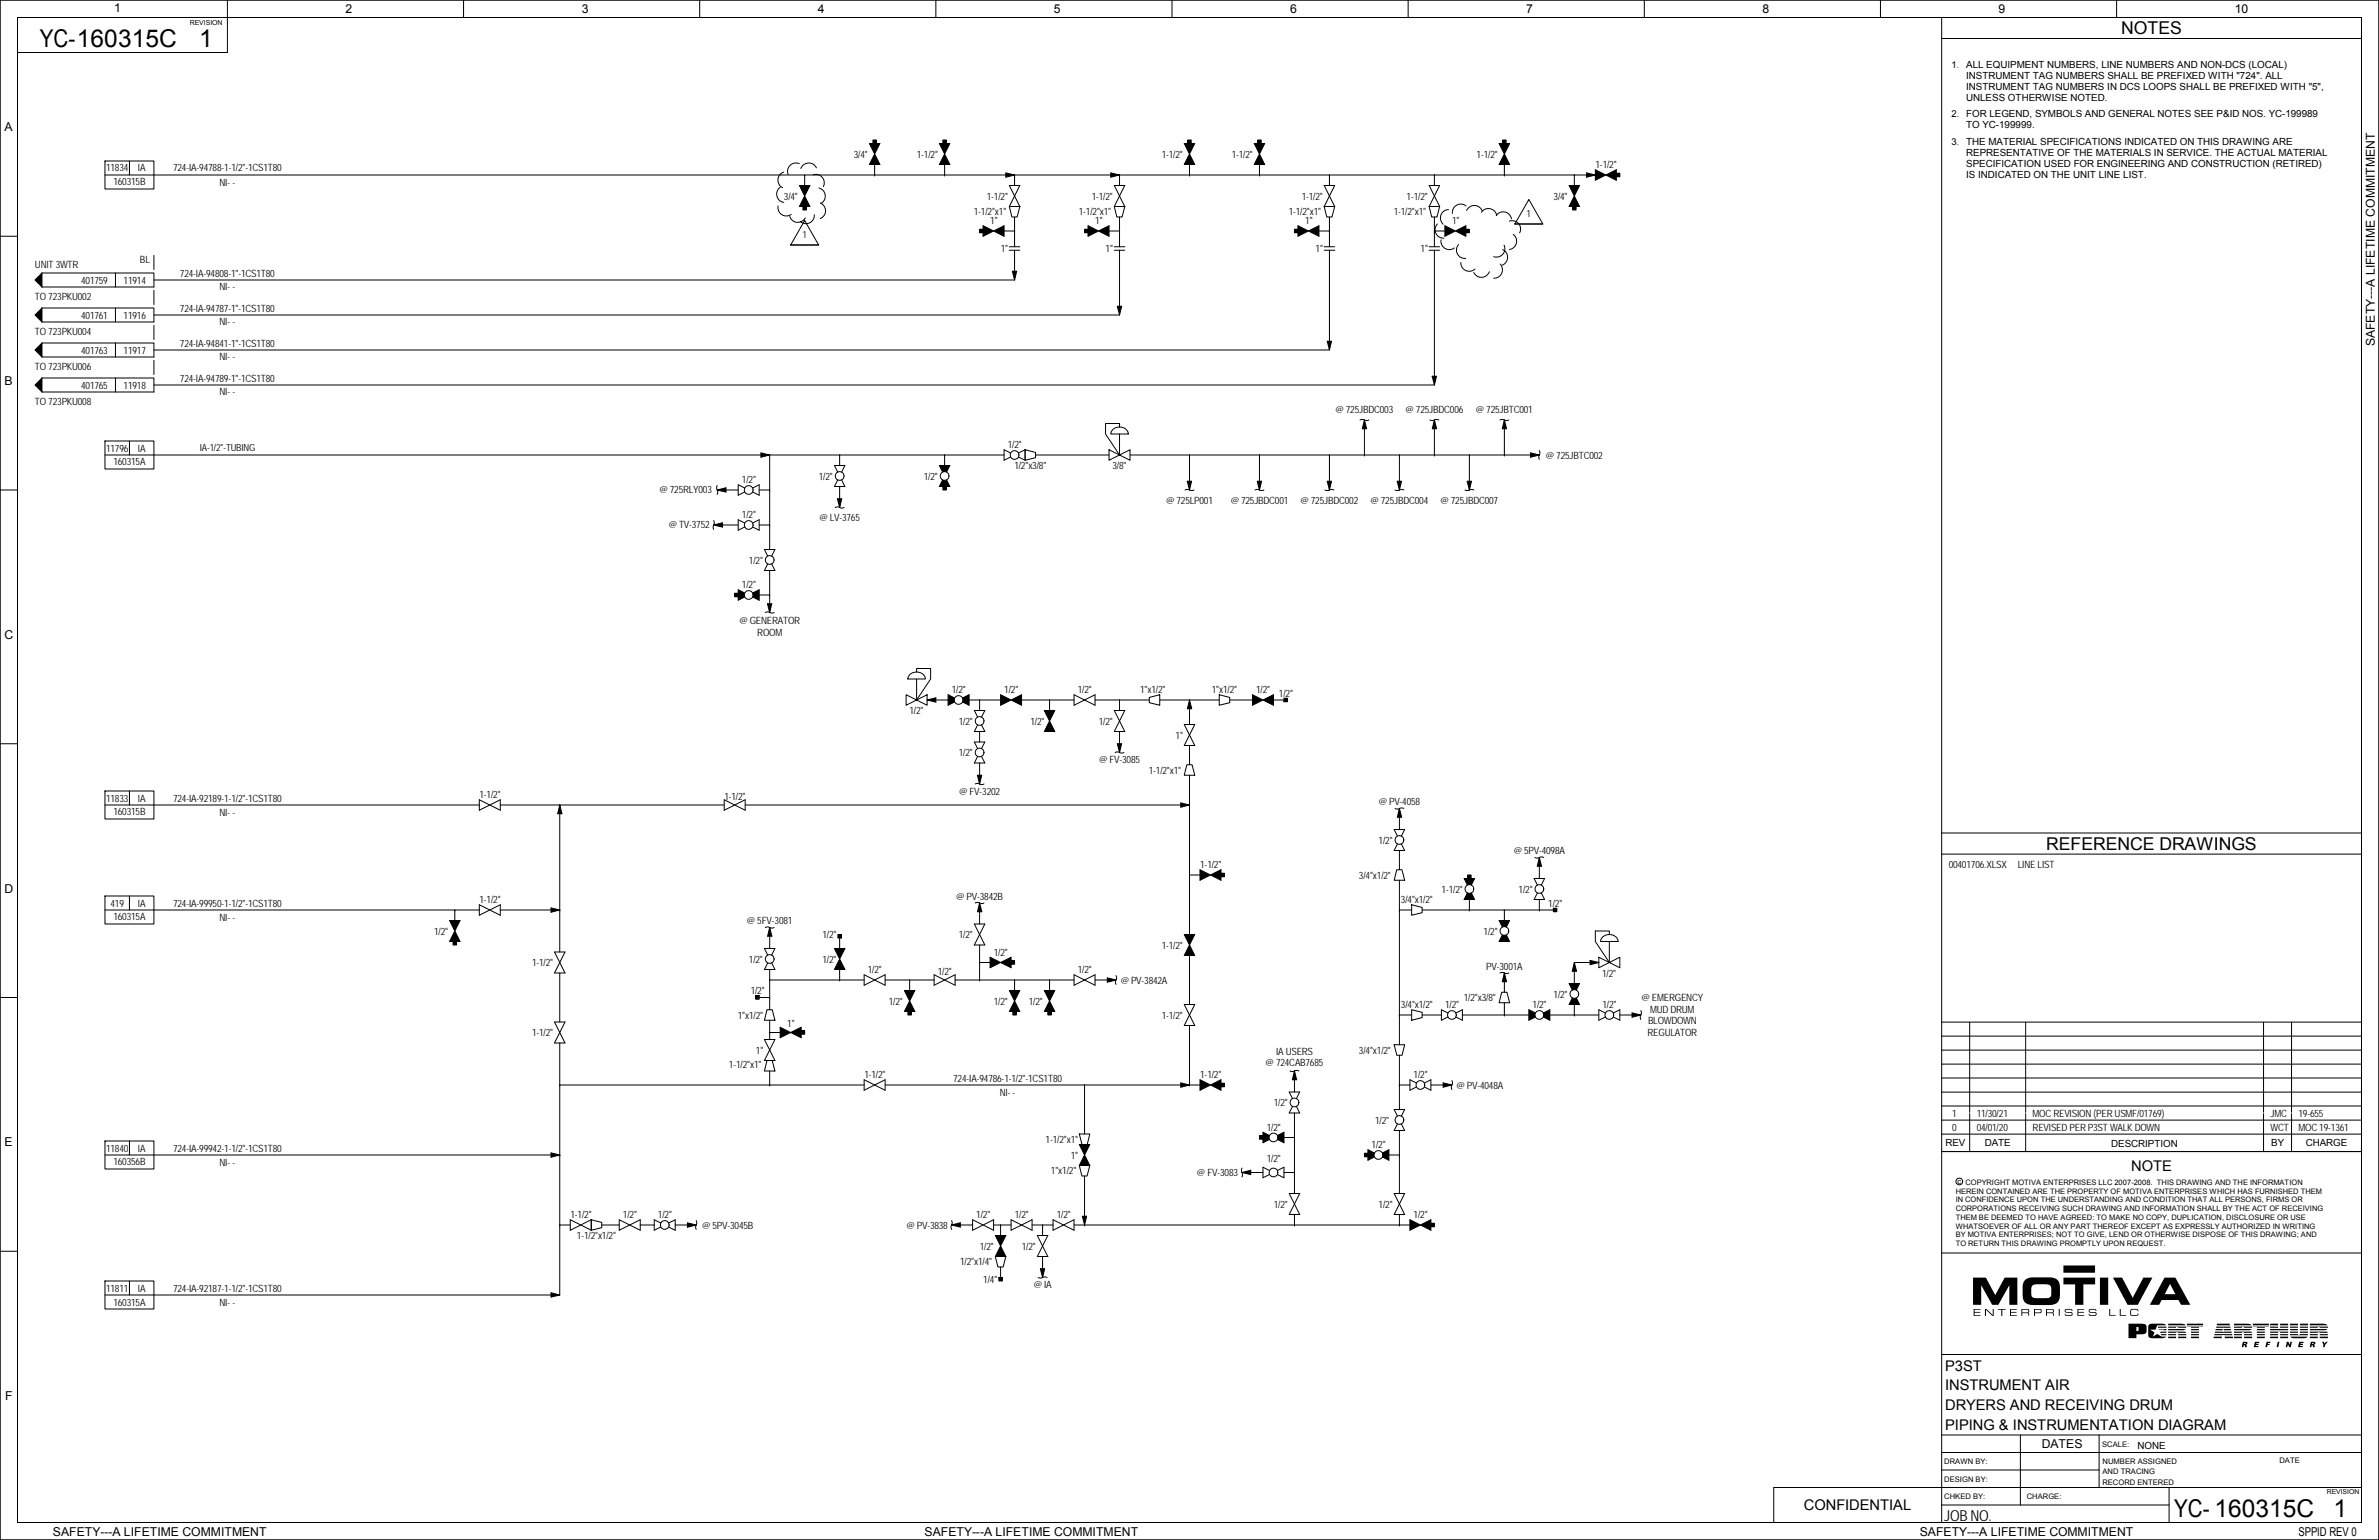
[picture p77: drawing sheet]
<svg xmlns="http://www.w3.org/2000/svg" width="432mm" height="279mm" viewBox="0 0 432 279" stroke-linecap="round" stroke-linejoin="round" font-family="sans-serif">
<defs><g id="words">
<g font-size="4.5">
<text x="7.2" y="8.6">YC-160315C</text>
<text x="36.2" y="8.5">1</text>
<text x="394.6" y="275.3">YC- 160315C</text>
<text x="423.6" y="275.2">1</text>
</g>
<g font-size="3.2">
<text x="385" y="6.2">NOTES</text>
<text x="371.4" y="154.1">REFERENCE DRAWINGS</text>
</g>
<g font-size="2.7">
<text x="386.8" y="212.4">NOTE</text>
<text x="353.1" y="248.7">P3ST</text>
<text x="353.1" y="252.2">INSTRUMENT AIR</text>
<text x="353.1" y="255.8">DRYERS AND RECEIVING DRUM</text>
<text x="353.1" y="259.4">PIPING &amp; INSTRUMENTATION DIAGRAM</text>
<text x="327.4" y="274">CONFIDENTIAL</text>
<text x="352.9" y="275.9">JOB NO.</text>
</g>
<g font-size="2.2">
<text x="20.7" y="2.2">1</text>
<text x="62.7" y="2.4">2</text>
<text x="105.6" y="2.4">3</text>
<text x="148.4" y="2.4">4</text>
<text x="191.3" y="2.4">5</text>
<text x="234.2" y="2.4">6</text>
<text x="277" y="2.4">7</text>
<text x="319.9" y="2.4">8</text>
<text x="362.8" y="2.4">9</text>
<text x="405.6" y="2.4">10</text>
<text x=".8" y="23.8">A</text>
<text x="431" y="62.8" transform="rotate(-90 431 62.8)">SAFETY---A LIFETIME COMMITMENT</text>
<text x=".8" y="69.8">B</text>
<text x=".8" y="115.9">C</text>
<text x=".8" y="161.9">D</text>
<text x=".8" y="208">E</text>
<text x=".9" y="254">F</text>
<text x="370.6" y="262.7">DATES</text>
<text x="9.6" y="278.7">SAFETY---A LIFETIME COMMITMENT</text>
<text x="167.8" y="278.7">SAFETY---A LIFETIME COMMITMENT</text>
<text x="348.4" y="278.7">SAFETY---A LIFETIME COMMITMENT</text>
<text x="417.2" y="278.6">SPPID REV 0</text>
</g>
<g font-size="1.8">
<text x="356.9" y="12.4">ALL EQUIPMENT NUMBERS, LINE NUMBERS AND NON-DCS (LOCAL)</text>
<text x="356.9" y="14.4">INSTRUMENT TAG NUMBERS SHALL BE PREFIXED WITH &quot;724&quot;. ALL</text>
<text x="356.9" y="16.4">INSTRUMENT TAG NUMBERS IN DCS LOOPS SHALL BE PREFIXED WITH &quot;5&quot;,</text>
<text x="356.9" y="21.3">FOR LEGEND, SYMBOLS AND GENERAL NOTES SEE P&amp;ID NOS. YC-199989</text>
<text x="356.9" y="23.3">TO YC-199999.</text>
<text x="356.9" y="18.4">UNLESS OTHERWISE NOTED.</text>
<text x="155" y="28.6">3/4&quot;</text>
<text x="166.4" y="28.6">1-1/2&quot;</text>
<text x="210.9" y="28.6">1-1/2&quot;</text>
<text x="223.6" y="28.6">1-1/2&quot;</text>
<text x="268" y="28.6">1-1/2&quot;</text>
<text x="356.9" y="26.4">THE MATERIAL SPECIFICATIONS INDICATED ON THIS DRAWING ARE</text>
<text x="356.9" y="28.4">REPRESENTATIVE OF THE MATERIALS IN SERVICE. THE ACTUAL MATERIAL</text>
<text x="19.3" y="31.1">11834</text>
<text x="20.6" y="33.7">160315B</text>
<text x="25" y="31.1">IA</text>
<text x="31.4" y="31.1">724-IA-94788-1-1/2&quot;-1CS1T80</text>
<text x="39.9" y="33.7">NI- -</text>
<text x="289.6" y="30.5">1-1/2&quot;</text>
<text x="356.9" y="30.3">SPECIFICATION USED FOR ENGINEERING AND CONSTRUCTION (RETIRED)</text>
<text x="356.9" y="32.3">IS INDICATED ON THE UNIT LINE LIST.</text>
<text x="142.3" y="36.2">3/4&quot;</text>
<text x="176.8" y="39.1">1-1/2&quot;x1&quot;</text>
<text x="179.1" y="36.2">1-1/2&quot;</text>
<text x="179.7" y="40.7">1&quot;</text>
<text x="195.8" y="39.1">1-1/2&quot;x1&quot;</text>
<text x="198.2" y="36.2">1-1/2&quot;</text>
<text x="198.8" y="40.7">1&quot;</text>
<text x="233.9" y="39.1">1-1/2&quot;x1&quot;</text>
<text x="236.3" y="36.2">1-1/2&quot;</text>
<text x="236.9" y="40.7">1&quot;</text>
<text x="253" y="39.1">1-1/2&quot;x1&quot;</text>
<text x="255.3" y="36.2">1-1/2&quot;</text>
<text x="263.5" y="40.7">1&quot;</text>
<text x="277.1" y="39.3">1</text>
<text x="282" y="36.2">3/4&quot;</text>
<text x="25.4" y="47.6">BL</text>
<text x="145.6" y="43.2">1</text>
<text x="181.6" y="45.7">1&quot;</text>
<text x="200.7" y="45.7">1&quot;</text>
<text x="238.8" y="45.7">1&quot;</text>
<text x="257.8" y="45.7">1&quot;</text>
<text x="6.3" y="48.7">UNIT 3WTR</text>
<text x="14.7" y="51.4">401759</text>
<text x="22.4" y="51.4">11914</text>
<text x="32.7" y="50.2">724-IA-94808-1&quot;-1CS1T80</text>
<text x="39.9" y="52.7">NI- -</text>
<text x="6.3" y="54.4">TO 723PKU002</text>
<text x="14.7" y="57.8">401761</text>
<text x="22.4" y="57.8">11916</text>
<text x="32.7" y="56.5">724-IA-94787-1&quot;-1CS1T80</text>
<text x="39.9" y="59.1">NI- -</text>
<text x="6.3" y="60.7">TO 723PKU004</text>
<text x="14.7" y="64.1">401763</text>
<text x="22.4" y="64.1">11917</text>
<text x="32.7" y="62.9">724-IA-94841-1&quot;-1CS1T80</text>
<text x="39.9" y="65.4">NI- -</text>
<text x="6.3" y="67.1">TO 723PKU006</text>
<text x="14.7" y="70.5">401765</text>
<text x="22.4" y="70.5">11918</text>
<text x="32.7" y="69.2">724-IA-94789-1&quot;-1CS1T80</text>
<text x="39.9" y="71.8">NI- -</text>
<text x="6.3" y="73.4">TO 723PKU008</text>
<text x="242.4" y="74.9">@ 725JBDC003</text>
<text x="255.1" y="74.9">@ 725JBDC006</text>
<text x="267.9" y="74.9">@ 725JBTC001</text>
<text x="19.3" y="81.9">11796</text>
<text x="25" y="81.9">IA</text>
<text x="36.3" y="81.9">IA-1/2&quot;-TUBING</text>
<text x="182.9" y="81.3">1/2&quot;</text>
<text x="280.6" y="83.2">@ 725JBTC002</text>
<text x="20.6" y="84.5">160315A</text>
<text x="119.7" y="89.5">@ 725RLY003</text>
<text x="134.7" y="87.7">1/2&quot;</text>
<text x="148.6" y="87">1/2&quot;</text>
<text x="167.7" y="87">1/2&quot;</text>
<text x="184.1" y="85.1">1/2&quot;x3/8&quot;</text>
<text x="201.9" y="85.1">3/8&quot;</text>
<text x="121.4" y="95.9">@ TV-3752</text>
<text x="134.7" y="94">1/2&quot;</text>
<text x="148.7" y="94.6">@ LV-3765</text>
<text x="211.7" y="91.4">@ 725LP001</text>
<text x="223.4" y="91.4">@ 725JBDC001</text>
<text x="236.1" y="91.4">@ 725JBDC002</text>
<text x="248.8" y="91.4">@ 725JBDC004</text>
<text x="261.5" y="91.4">@ 725JBDC007</text>
<text x="134.7" y="106.7">1/2&quot;</text>
<text x="135.9" y="102.3">1/2&quot;</text>
<text x="134.2" y="113.3">@ GENERATOR</text>
<text x="137.5" y="115.3">ROOM</text>
<text x="172.8" y="125.8">1/2&quot;</text>
<text x="182.3" y="125.8">1/2&quot;</text>
<text x="195.6" y="125.8">1/2&quot;</text>
<text x="206.9" y="125.7">1&quot;x1/2&quot;</text>
<text x="220" y="125.7">1&quot;x1/2&quot;</text>
<text x="228" y="125.8">1/2&quot;</text>
<text x="165.1" y="129.5">1/2&quot;</text>
<text x="174" y="131.5">1/2&quot;</text>
<text x="187.1" y="131.5">1/2&quot;</text>
<text x="199.4" y="131.5">1/2&quot;</text>
<text x="232.1" y="126.4">1/2&quot;</text>
<text x="174" y="137.2">1/2&quot;</text>
<text x="213.4" y="134">1&quot;</text>
<text x="199.5" y="138.4">@ FV-3085</text>
<text x="208.5" y="140.3">1-1/2&quot;x1&quot;</text>
<text x="19.3" y="145.4">11833</text>
<text x="20.6" y="148">160315B</text>
<text x="25" y="145.4">IA</text>
<text x="31.4" y="145.4">724-IA-92189-1-1/2&quot;-1CS1T80</text>
<text x="39.9" y="148">NI- -</text>
<text x="87" y="144.8">1-1/2&quot;</text>
<text x="131.5" y="145.1">1-1/2&quot;</text>
<text x="174.1" y="144.1">@ FV-3202</text>
<text x="250.3" y="146.1">@ PV-4058</text>
<text x="250.2" y="153.1">1/2&quot;</text>
<text x="274.8" y="154.9">@ 5PV-4098A</text>
<text x="217.8" y="157.5">1-1/2&quot;</text>
<text x="246.7" y="159.4">3/4&quot;x1/2&quot;</text>
<text x="261.7" y="161.9">1-1/2&quot;</text>
<text x="275.6" y="161.9">1/2&quot;</text>
<text x="353.7" y="157.5">00401706.XLSX</text>
<text x="366.2" y="157.5">LINE LIST</text>
<text x="20.1" y="164.5">419</text>
<text x="20.6" y="167">160315A</text>
<text x="25" y="164.5">IA</text>
<text x="31.4" y="164.5">724-IA-99950-1-1/2&quot;-1CS1T80</text>
<text x="39.9" y="167">NI- -</text>
<text x="87" y="163.9">1-1/2&quot;</text>
<text x="135.6" y="167.6">@ 5FV-3081</text>
<text x="173.6" y="163.2">@ PV-3842B</text>
<text x="254.3" y="163.8">3/4&quot;x1/2&quot;</text>
<text x="281" y="164.5">1/2&quot;</text>
<text x="78.8" y="169.6">1/2&quot;</text>
<text x="149.3" y="170.2">1/2&quot;</text>
<text x="174" y="170.2">1/2&quot;</text>
<text x="180.4" y="173.4">1/2&quot;</text>
<text x="210.9" y="172.1">1-1/2&quot;</text>
<text x="269.3" y="169.6">1/2&quot;</text>
<text x="96.6" y="175.3">1-1/2&quot;</text>
<text x="135.9" y="174.6">1/2&quot;</text>
<text x="149.3" y="174.6">1/2&quot;</text>
<text x="157.5" y="176.6">1/2&quot;</text>
<text x="170.2" y="176.9">1/2&quot;</text>
<text x="195.6" y="176.6">1/2&quot;</text>
<text x="203.4" y="178.4">@ PV-3842A</text>
<text x="269.8" y="175.9">PV-3001A</text>
<text x="290.8" y="177.2">1/2&quot;</text>
<text x="133.9" y="184.8">1&quot;x1/2&quot;</text>
<text x="136.3" y="180.4">1/2&quot;</text>
<text x="161.3" y="182.3">1/2&quot;</text>
<text x="180.4" y="182.3">1/2&quot;</text>
<text x="186.7" y="182.3">1/2&quot;</text>
<text x="210.9" y="184.8">1-1/2&quot;</text>
<text x="254.3" y="182.9">3/4&quot;x1/2&quot;</text>
<text x="262.3" y="182.9">1/2&quot;</text>
<text x="265.7" y="181.6">1/2&quot;x3/8&quot;</text>
<text x="278.2" y="182.9">1/2&quot;</text>
<text x="282" y="181">1/2&quot;</text>
<text x="290.9" y="182.9">1/2&quot;</text>
<text x="298" y="181.7">@ EMERGENCY</text>
<text x="299.1" y="185.8">BLOWDOWN</text>
<text x="299.5" y="183.7">MUD DRUM</text>
<text x="96.6" y="188">1-1/2&quot;</text>
<text x="137.2" y="191.2">1&quot;</text>
<text x="142.9" y="186.4">1&quot;</text>
<text x="231.6" y="191.4">IA USERS</text>
<text x="246.7" y="191.1">3/4&quot;x1/2&quot;</text>
<text x="299" y="187.9">REGULATOR</text>
<text x="132.3" y="193.7">1-1/2&quot;x1&quot;</text>
<text x="156.9" y="195.6">1-1/2&quot;</text>
<text x="173" y="196.2">724-IA-94786-1-1/2&quot;-1CS1T80</text>
<text x="217.8" y="195.6">1-1/2&quot;</text>
<text x="229.7" y="193.4">@ 724CAB7685</text>
<text x="256.6" y="195.6">1/2&quot;</text>
<text x="264.4" y="197.5">@ PV-4048A</text>
<text x="181.5" y="198.8">NI- -</text>
<text x="231.2" y="200.7">1/2&quot;</text>
<text x="249.6" y="203.9">1/2&quot;</text>
<text x="354.3" y="202.6">1</text>
<text x="358.8" y="202.6">11/30/21</text>
<text x="368.9" y="202.6">MOC REVISION (PER USMF/01769)</text>
<text x="412.1" y="202.6">JMC</text>
<text x="417.2" y="202.6">19-655</text>
<text x="19.3" y="208.9">11840</text>
<text x="25" y="208.9">IA</text>
<text x="31.4" y="208.9">724-IA-99942-1-1/2&quot;-1CS1T80</text>
<text x="189.8" y="207.3">1-1/2&quot;x1&quot;</text>
<text x="229.9" y="205.1">1/2&quot;</text>
<text x="249" y="208.3">1/2&quot;</text>
<text x="353.1" y="208">REV</text>
<text x="354.3" y="205.1">0</text>
<text x="358.8" y="205.1">04/01/20</text>
<text x="360.2" y="207.9">DATE</text>
<text x="368.9" y="205.1">REVISED PER P3ST WALK DOWN</text>
<text x="383.2" y="208">DESCRIPTION</text>
<text x="412.1" y="205.1">WCT</text>
<text x="412.2" y="208">BY</text>
<text x="417.2" y="205.1">MOC 19-1361</text>
<text x="418.5" y="208">CHARGE</text>
<text x="20.6" y="211.5">160356B</text>
<text x="39.9" y="211.5">NI- -</text>
<text x="190.8" y="213">1&quot;x1/2&quot;</text>
<text x="194.3" y="210.2">1&quot;</text>
<text x="217.3" y="213.4">@ FV-3083</text>
<text x="229.9" y="210.8">1/2&quot;</text>
<text x="103.5" y="221">1-1/2&quot;</text>
<text x="113.1" y="221">1/2&quot;</text>
<text x="119.4" y="221">1/2&quot;</text>
<text x="177.2" y="221">1/2&quot;</text>
<text x="184.2" y="221">1/2&quot;</text>
<text x="191.8" y="221">1/2&quot;</text>
<text x="231.2" y="219.1">1/2&quot;</text>
<text x="250.2" y="219.1">1/2&quot;</text>
<text x="256.6" y="221">1/2&quot;</text>
<text x="104.7" y="224.8">1-1/2&quot;x1/2&quot;</text>
<text x="127.4" y="222.9">@ 5PV-3045B</text>
<text x="164.5" y="222.9">@ PV-3838</text>
<text x="177.8" y="226.7">1/2&quot;</text>
<text x="185.5" y="226.7">1/2&quot;</text>
<text x="174.3" y="229.6">1/2&quot;x1/4&quot;</text>
<text x="178.5" y="232.7">1/4&quot;</text>
<text x="187.6" y="233.7">@ IA</text>
<text x="19.3" y="234.3">11811</text>
<text x="20.6" y="236.9">160315A</text>
<text x="25" y="234.3">IA</text>
<text x="31.4" y="234.3">724-IA-92187-1-1/2&quot;-1CS1T80</text>
<text x="39.9" y="236.9">NI- -</text>
<text x="388" y="262.9">NONE</text>
</g>
<g font-size="1.7">
<text x="354.2" y="12.3">1.</text>
<text x="354.2" y="21.2">2.</text>
<text x="354.2" y="26.3">3.</text>
</g>
<g font-size="1.4">
<text x="355.3" y="214.8">c COPYRIGHT MOTIVA ENTERPRISES LLC 2007-2008. THIS DRAWING AND THE INFORMATION</text>
<text x="355" y="216.6">HEREIN CONTAINED ARE THE PROPERTY OF MOTIVA ENTERPRISES WHICH HAS FURNISHED THEM</text>
<text x="355" y="218.1">IN CONFIDENCE UPON THE UNDERSTANDING AND CONDITION THAT ALL PERSONS, FIRMS OR</text>
<text x="355" y="219.7">CORPORATIONS RECEIVING SUCH DRAWING AND INFORMATION SHALL BY THE ACT OF RECEIVING</text>
<text x="355" y="221.3">THEM BE DEEMED TO HAVE AGREED: TO MAKE NO COPY, DUPLICATION, DISCLOSURE OR USE</text>
<text x="355" y="222.9">WHATSOEVER OF ALL OR ANY PART THEREOF EXCEPT AS EXPRESSLY AUTHORIZED IN WRITING</text>
<text x="355" y="224.5">BY MOTIVA ENTERPRISES; NOT TO GIVE, LEND OR OTHERWISE DISPOSE OF THIS DRAWING; AND</text>
<text x="355" y="226.1">TO RETURN THIS DRAWING PROMPTLY UPON REQUEST.</text>
<text x="381.6" y="262.6">SCALE:</text>
<text x="352.9" y="265.7">DRAWN BY:</text>
<text x="352.9" y="268.8">DESIGN BY:</text>
<text x="381.6" y="269.3">RECORD ENTERED</text>
<text x="381.6" y="267.4">AND TRACING</text>
<text x="381.6" y="265.6">NUMBER ASSIGNED</text>
<text x="413.7" y="265.4">DATE</text>
<text x="352.9" y="272">CHKED BY:</text>
<text x="367.9" y="272">CHARGE:</text>
</g>
<g font-size="1.3">
<text x="34.5" y="4.5">REVISION</text>
<text x="422.3" y="271.1">REVISION</text>
</g>
</g></defs>
<g fill="none" stroke="#000" stroke-width=".18">
<path d="M19 29.2h8.9v5.1h-8.9zM19 31.7l139.8 .1M23.5 29.2v2.5M145.1 33.7h1.9l-1.9 3.8h1.9zM145.7 37.5h.7v.6h-.7zM146 31.8v1.9M146.1 31.7h.1M157.8 26h1.9l-1.9 3.8h1.9zM158.4 25.4h.7v.6h-.7zM158.7 31.8h25.4M158.7 29.8v2M158.8 31.7h.1"/>
<path d="M170.5 26h1.9l-1.9 3.8h1.9zM171.1 25.4h.7v.6h-.7zM171.4 29.8v2M171.5 31.7h.1M183.2 33.7l1.9 3.8-.5 1.9h-.9l-.5-1.9h1.9h-1.9l1.9-3.8zM184.1 39.4v5.4M184.1 31.8v1.9M184.1 31.8h19.1M184.2 31.7h.1M202.2 37.5h2l-.5 1.9h-1zM202.2 33.7h2l-2 3.8h2zM203.2 31.8h25.4"/>
<path d="M203.2 31.8v1.9M203.2 39.4v5.4M203.2 31.7h.1M214.9 26h2l-2 3.8h2zM215.6 25.4h.6v.6h-.6zM215.9 29.8v2M215.9 31.7h.1M227.6 26h2l-2 3.8h2zM228.3 25.4h.6v.6h-.6zM228.6 31.8h31.7M228.6 29.8v2M228.6 31.7h.1"/>
<path d="M240.3 37.5h2l-.5 1.9h-1zM240.3 33.7h2l-2 3.8h2zM241.3 39.4v2.5h-1.9M241.3 31.8v1.9M241.3 31.7h.1M259.4 33.7l1.9 3.8-.5 1.9h-.9l-.5-1.9h1.9h-1.9l1.9-3.8zM260.3 31.8v1.9M260.3 39.4v5.4M260.3 31.8h29.3M260.4 31.7h.1M272.1 26h1.9l-1.9 3.8h1.9zM272.7 25.4h.7v.6h-.7z"/>
<path d="M273 29.8v2M273.1 31.7h.1M284.8 33.7h1.9l-1.9 3.8h1.9zM285.4 37.5h.7v.6h-.7zM285.8 31.8v1.9M285.8 31.7h.1M289.6 30.8l3.8 1.9v-1.9l-3.8 1.9zM293.4 31.4h.6v.7h-.6zM177.8 41.6h.6v.6h-.6zM178.4 41v1.9l3.8-1.9v1.9zM182.2 41.9h1.9M183.2 44.8h1.9"/>
<path d="M183.2 45.4h1.9M184.1 45.4v5.4h-156.2M184.2 41.9h.1M196.8 41.6h.7v.6h-.7zM197.5 41l3.8 1.9v-1.9l-3.8 1.9zM201.3 41.9h1.9M202.2 44.8h2M202.2 45.4h2M203.2 45.4v11.8h-175.3M203.2 41.9h.1M234.9 41.6h.7v.6h-.7zM235.6 41l3.8 1.9v-1.9l-3.8 1.9z"/>
<path d="M240.3 44.8h2M240.3 45.4h2M241.3 45.4v18.1h-213.4M241.3 41.9v2.9M241.3 41.9h.1M259.4 44.8h1.9M259.4 45.4h1.9M260.3 45.4v24.5h-232.4M260.3 41.9h2M260.4 41.9h.1M201.9 78a1.69 1.69 0 0 1 2.9 .7h-3.2zM203.2 77.5v-.7h-2.5v1.9l2.5 3.9v-3.9"/>
<path d="M246.8 76.2l.4-.1 .8 .2 .5-.1M247.6 76.2v6.3M259.5 76.2l.4 .1 .8-.2 .5 .1M260.4 76.2v6.3M272.2 76.2l.4-.1 .8 .2 .5-.1M273.1 76.2v6.3M19 80h8.9v5.1h-8.9zM19 82.5h120.7v12.7M23.5 80v2.5M129.5 95.2h4.5M129.5 94.4l.1 .4-.2 .8 .1 .5M130.2 88.1l-.1 .3 .2 .8-.1 .5"/>
<path d="M130.2 88.9h3.8M135.2 94.9l-1.2-.6v1.9l1.2-.6M135.2 88.5l-1.2-.6v2l1.2-.6M136.6 94.9l1.2-.6v1.9l-1.2-.6M136.6 88.5l1.2-.6v2l-1.2-.6M137.8 95.2h1.9M137.8 88.9h1.9M139.7 95.2h.1M139.7 82.5h.1M139.7 88.9h.1M139.7 95.2v4.5M139.7 82.5h31.8"/>
<path d="M151.6 92.1l.3-.1 .8 .2 .5-.1M152.4 82.5h.1M171.1 87.1l-.6 1.2h1.9l-.6-1.2M171.1 88.3h.7v.6h-.7zM171.4 82.5h.1M171.5 82.5h10.7M171.5 82.5v2M171.8 85.6l.6-1.1h-1.9l.6 1.1M183.4 82.2l-1.2-.6v1.9l1.2-.6M186.1 81.6l1.9 .5v.9l-1.9 .5zM186.1 81.6v1.9l-1.2-.6M186.1 81.6l-1.2 .6"/>
<path d="M188 82.5h13.3M201.3 81.6v1.9l3.8-1.9v1.9zM205.1 82.5h42.5M215.1 88.9l.3-.1 .8 .2 .5-.1M215.9 82.5h.1M215.9 82.5v6.4M227.8 88.9l.3-.1 .8 .2 .5-.1M228.6 82.5h.1M228.6 82.5v6.4M240.5 88.9l.3 .1 .8-.2 .5 .1M241.3 82.5h.1M241.3 82.5v6.4"/>
<path d="M247.6 82.5h.1M247.6 82.5h12.7M253.2 88.9l.3 .1 .8-.2 .5 .1M254 82.5h.1M254 82.5v6.4M260.3 82.5h.1M260.3 82.5h12.7M265.9 88.9l.3 .1 .8-.2 .5 .1M266.7 82.5h.1M266.7 82.5v6.4M273 82.5h.1M273 82.5h6.4"/>
<path d="M279.4 81.7l.1 .4-.2 .8 .1 .5M133.3 107.6h.7v.7h-.7zM135.2 107.6l-1.2-.6v1.9l1.2-.6M136.6 107.6l1.2-.6v1.9l-1.2-.6M137.8 107.9h1.9M138.9 111.1l.3-.1 .8 .2 .5-.1M139.7 107.9h.1M139.7 103.5v7.6M140.1 100.9l.6-1.2h-2l.6 1.2M140.1 102.3l.6 1.2h-2l.6-1.2M164.5 126v2l3.8-2v2zM165.1 122.5a1.69 1.69 0 0 1 2.9 .7h-3.2z"/>
<path d="M166.4 121.9v-.6h2.5v1.9l-2.5 3.8v-3.8M168.3 127h3.8M173.3 126.6l-1.2-.6v2l1.2-.6M174.7 126.6l1.2-.6v2l-1.2-.6M175.9 127h5.7M177.4 135.8l-.6-1.2h2l-.6 1.2M177.4 137.2l-.6 1.2h2l-.6-1.2M177.8 127h.1M177.8 127v1.9M177.8 132.7v1.9M177.8 138.4v3.8M178.2 131.5l.6 1.2h-2l.6-1.2"/>
<path d="M178.2 130.1l.6-1.2h-2l.6 1.2M181.6 126l3.8 2v-2l-3.8 2zM185.4 127h9.5M189.5 128.9l2 3.8h-2l2-3.8zM190.5 127h.1M190.5 127v1.9M194.9 126l3.9 2v-2l-3.9 2zM198.8 127h9.8M202.2 128.9h2l-2 3.8h2zM202.4 136.5l.3-.1 .8 .2 .5-.1M203.2 127h.1M203.2 127v1.9"/>
<path d="M203.2 132.7v3.8M208.6 126.5l1.9-.5v2l-1.9-.5zM210.5 127h5.4v4.4M214.9 131.4h2l-2 3.9h2zM215.4 138.7h1l.5 2h-2zM215.9 127h.1M215.9 127h5.4M215.9 135.3v3.4M221.3 126l1.9 .5v1l-1.9 .5zM223.2 127h4.1M227.3 126l3.8 2v-2l-3.8 2zM231.1 127h1.9"/>
<path d="M233 126.7h.7v.6h-.7zM19 143.5h8.9v5.1h-8.9zM19 146h68M23.5 143.5v2.5M87 145.1l3.8 1.9v-1.9l-3.8 1.9zM90.8 146l40.6 .1M101.6 146h.1M101.6 146v19.1M131.4 145.1l3.9 1.9v-1.9l-3.9 1.9zM135.3 146.1h80.6M177 142.2l.3-.1 .8 .2 .5-.1M215.9 146h.1"/>
<path d="M215.9 158.7h.1M215.9 146.1v23.4M215.9 140.7v5.4M215.9 158.8h1.9M217.8 157.8v1.9l3.8-1.9v1.9zM221.6 158.4h.7v.7h-.7zM253.2 146.7l.3 .1 .8-.2 .5 .1M253.5 157.8h1l.5 1.9h-2zM254 146.7v3.8M254 154.3v3.5M254 159.7v29.8M254.4 153.1l.6 1.2h-2l.6-1.2"/>
<path d="M254.4 151.7l.6-1.2h-2l.6 1.2M266.4 158.7h.6v.7h-.6zM278.6 155.6l.3 .1 .8-.2 .5 .1M279.4 155.6v3.8M27.9 165.1h59.1M81.6 167h1.9l-1.9 3.8h1.9zM82.2 170.8h.7v.7h-.7zM82.5 165.1h.1M82.5 165.1v1.9M87 164.1v2l3.8-2v2zM90.8 165.1h10.8v7.6M100.6 172.7l2 3.8h-2l2-3.8z"/>
<path d="M101.6 165.1h.1M101.6 176.5v8.9M138.9 168.3l.3-.1 .8 .2 .5-.1M139.3 174.7l-.6 1.2h2l-.6-1.2M139.3 173.3l-.6-1.2h2l-.6 1.2M139.7 177.8h.1M139.7 177.8v5.4M139.7 168.3v3.8M139.7 175.9v1.9M139.7 177.8h17.1M151.4 172.1h2l-2 3.8h2zM152.1 169.5h.6v.7h-.6z"/>
<path d="M152.4 177.8h.1M152.4 170.2v1.9M152.4 175.9v1.9M156.8 176.8v2l3.9-2v2zM160.7 177.8h8.8M164.1 179.7h2l-2 3.8h2zM165.1 177.8h.1M165.1 177.8v1.9M169.5 176.8l3.9 2v-2l-3.9 2zM176.8 167.6h2l-2 3.8h2zM177 163.8l.3-.1 .8 .2 .5-.1M177.8 174.6v3.2h-4.4"/>
<path d="M177.8 177.8h.1M177.8 174.6h.1M177.8 177.8h17.1M177.8 174.6h1.9M177.8 163.8v3.8M177.8 171.5v3.1M179.7 173.7l3.8 1.9v-1.9l-3.8 1.9zM183.2 179.7h1.9l-1.9 3.8h1.9zM183.5 174.3h.7v.6h-.7zM184.1 177.8h.1M184.1 177.8v1.9M189.5 179.7h2l-2 3.8h2z"/>
<path d="M190.5 177.8h.1M190.5 177.8v1.9M194.9 176.8v2l3.9-2v2zM198.8 177.8h3.8M202.6 177l.1 .3-.2 .8 .1 .5M214.9 169.5h2l-2 3.9h2zM215.9 173.4v8.8M254 165.1h.1M254 165.1h2.2M256.2 164.1l1.9 .5v1l-1.9 .5zM266.3 160.6l-.6-1.2h2l-.6 1.2M266.3 162l-.6 1.2h2l-.6-1.2"/>
<path d="M266.7 165.1h6.4v1.9M266.7 163.2v1.9h-8.6M266.7 165.1h.1M272.2 176.5l.4-.1 .8 .2 .5-.1M273 165.1h8.9M273 176.5v3.5M273.1 165.1h.1M273.4 169.6l.6 1.2h-1.9l.6-1.2M273.4 168.2l.6-1.2h-1.9l.6 1.2M279 160.6l-.6-1.2h2l-.6 1.2M279 162l-.6 1.2h2l-.6-1.2M279.4 163.2v1.9"/>
<path d="M279.4 165.1h.1M281.9 164.8h.7v.6h-.7zM285.4 179.6l-.6-1.2h1.9l-.6 1.2M290.2 173.7v1.9l3.8-1.9v1.9zM290.2 174.6h-4.4v3.8M290.8 170.1a1.69 1.69 0 0 1 2.9 .7h-3.2zM292.1 169.5v-.6h-2.5v1.9l2.5 3.8v-3.8M100.6 185.4h2l-2 3.8h2zM101.6 196.8h.1M101.6 189.2v20.3M101.6 196.8h55.2M137.2 180.7h.6v.6h-.6z"/>
<path d="M137.8 181h1.9M138.7 188.6h2l-2 3.8h2zM139.2 192.4h1l.5 1.9h-2zM139.2 183.2h1l.5 1.9h-2zM139.7 187.3h.1M139.7 196.8h.1M139.7 181h.1M139.7 185.1v3.5M139.7 194.3v2.6M139.7 187.3h1.9M141.6 186.4l3.8 1.9v-1.9l-3.8 1.9zM145.4 187h.7v.6h-.7z"/>
<path d="M156.8 195.9l3.9 1.9v-1.9l-3.9 1.9zM160.7 196.8h55.2M164.8 183.5h.6v.7h-.6zM183.8 183.5h.7v.7h-.7zM190.2 183.5h.6v.7h-.6zM196.8 196.8h.1M196.8 196.8v8.9M214.9 182.2h2l-2 3.9h2zM215.9 196.8h.1M215.9 186.1v10.8h1.9M217.8 195.9l3.8 1.9v-1.9l-3.8 1.9zM221.6 196.5h.7v.7h-.7z"/>
<path d="M234.1 194.3l.4 .1 .8-.2 .5 .1M234.9 194.3v3.8M235.3 199.3l.6-1.2h-1.9l.6 1.2M253 189.5h2l-.5 2h-1zM254 184.1h.1M254 196.8h.1M254 191.5v9.8M254 196.8h1.9M254 184.1h2.2M256.2 183.2l1.9 .5v.9l-1.9 .5zM257.1 196.5l-1.2-.6v1.9l1.2-.6M258.1 184.2h3.5"/>
<path d="M258.5 196.5l1.2-.6v1.9l-1.2-.6M259.7 196.8h3.8M262.8 183.8l-1.2-.6v1.9l1.2-.6M263.5 196l.1 .4-.2 .8 .1 .5M264.2 183.8l1.2-.6v1.9l-1.2-.6M265.4 184.2h12.1M272.6 180h.9l.5 1.9h-1.9zM273 181.9v2.3M273.1 184.1h.1M278.7 183.8l-1.2-.6v1.9l1.2-.6M280.1 183.8l1.2-.6v1.9l-1.2-.6M285.8 184.2h4.4"/>
<path d="M285.8 182.2v2h-4.5M285.8 184.1h.1M286.1 181.1l.6 1.1h-1.9l.6-1.1M291.4 183.8l-1.2-.6v1.9l1.2-.6M292.8 183.8l1.2-.6v1.9l-1.2-.6M294 184.2h3.8M297.8 183.3l.1 .4-.2 .8 .1 .5M19 207h8.9v5.1h-8.9zM19 209.5h82.6M23.5 207v2.5M101.6 209.5h.1M101.6 209.5v25.4h-82.6"/>
<path d="M195.9 205.7h1.9l-.5 1.9h-.9zM195.9 211.5h1.9l-.5 1.9h-.9zM195.9 207.6l1.9 3.9h-1.9l1.9-3.9zM196.8 213.4v8.8M225.4 211.9l-.1 .3 .2 .8-.1 .5M225.4 212.7h3.8M228.6 206.1h.6v.6h-.6zM230.4 212.4l-1.2-.6v1.9l1.2-.6M230.4 206l-1.2-.6v1.9l1.2-.6M231.9 206l1.1-.6v1.9l-1.1-.6M231.9 212.4l1.1-.6v1.9l-1.1-.6M233 206.4h1.9v6.3"/>
<path d="M233 212.7h1.9M234 216.5h1.9l-1.9 3.8h1.9zM234.9 206.4h.1M234.9 212.7h.1M234.9 201.9v4.5M235 212.7v3.8M235.3 200.7l.6 1.2h-1.9l.6-1.2M247.6 209.2h.7v.7h-.7zM249.5 209.2l-1.2-.6v1.9l1.2-.6M250.9 209.2l1.2-.6v1.9l-1.2-.6M252.1 209.5h1.9M253 216.5h2l-2 3.8h2z"/>
<path d="M254 209.5h.1M254 205.1v11.4M254.4 203.9l.6 1.2h-2l.6-1.2M254.4 202.5l.6-1.2h-2l.6 1.2M19 232.4h8.9v5.1h-8.9zM23.5 232.4v2.5M101.6 222.2h.1M101.6 222.2h1.9M103.5 221.3l3.8 1.9v-1.9l-3.8 1.9zM107.3 221.3l1.9 .5v.9l-1.9 .5zM109.2 222.2h3.2M112.4 221.3l3.8 1.9v-1.9l-3.8 1.9z"/>
<path d="M116.2 222.2h2.5M119.9 221.9l-1.2-.6v1.9l1.2-.6M121.4 221.9l1.2-.6v1.9l-1.2-.6M122.6 222.2h3.8M126.4 221.4l.1 .4-.2 .8 .1 .5M172.7 221.4l.1 .4-.2 .8 .1 .5M172.7 222.2h3.8M176.5 221.3l3.8 1.9v-1.9l-3.8 1.9zM180.3 222.2h3.2M180.7 228h1.9l-.5 1.9h-1zM180.7 224.2h1.9l-1.9 3.8h1.9zM181.3 231.8h.6v.6h-.6z"/>
<path d="M181.6 222.2v2M181.6 222.2h.1M181.6 229.9v1.9M183.5 221.3v1.9l3.8-1.9v1.9zM187.3 222.2h3.8M188.3 224.2h1.9l-1.9 3.8h1.9zM188.4 231.8l.3 .1 .8-.2 .5 .1M189.2 222.2h.1M189.2 222.2v2M189.2 228v3.8M191.1 221.3v1.9l3.8-1.9v1.9zM194.9 222.2l61 .1"/>
<path d="M196.8 222.2h.1M234.9 222.2h.1M235 220.3v1.9M254 222.2h.1M254 220.3v1.9M255.9 221.3v1.9l3.8-1.9v1.9zM259.7 221.9h.7v.7h-.7z"/>
<circle cx="135.9" cy="95.2" r=".8"/>
<circle cx="135.9" cy="88.9" r=".8"/>
<circle cx="171.5" cy="86.4" r=".8"/>
<circle cx="184.2" cy="82.5" r=".8"/>
<circle cx="135.9" cy="107.9" r=".8"/>
<circle cx="139.7" cy="101.6" r=".8"/>
<circle cx="174" cy="127" r=".8"/>
<circle cx="177.8" cy="136.5" r=".8"/>
<circle cx="177.8" cy="130.8" r=".8"/>
<circle cx="254" cy="152.4" r=".8"/>
<circle cx="139.7" cy="174" r=".8"/>
<circle cx="266.7" cy="161.3" r=".79"/>
<circle cx="273.1" cy="168.9" r=".8"/>
<circle cx="279.4" cy="161.3" r=".8"/>
<circle cx="257.8" cy="196.8" r=".8"/>
<circle cx="263.5" cy="184.1" r=".8"/>
<circle cx="279.4" cy="184.1" r=".8"/>
<circle cx="285.7" cy="180.3" r=".79"/>
<circle cx="292.1" cy="184.1" r=".8"/>
<circle cx="231.1" cy="212.7" r=".8"/>
<circle cx="231.1" cy="206.4" r=".8"/>
<circle cx="235" cy="200" r=".8"/>
<circle cx="250.2" cy="209.5" r=".8"/>
<circle cx="254" cy="203.2" r=".8"/>
<circle cx="120.7" cy="222.2" r=".8"/>
</g>
<g fill="#000">
<path d="M145.7 37.5h.7v.6h-.7zM158.4 25.4h.7v.6h-.7zM171.1 25.4h.7v.6h-.7zM215.6 25.4h.6v.6h-.6zM228.3 25.4h.6v.6h-.6zM272.7 25.4h.7v.6h-.7zM285.4 37.5h.7v.6h-.7zM293.4 31.4h.6v.7h-.6zM177.8 41.6h.6v.6h-.6zM196.8 41.6h.7v.6h-.7zM234.9 41.6h.7v.6h-.7zM171.1 88.3h.7v.6h-.7z"/>
<path d="M133.3 107.6h.7v.7h-.7zM233 126.7h.7v.6h-.7zM221.6 158.4h.6v.7h-.6zM266.4 158.7h.6v.7h-.6zM82.2 170.8h.7v.6h-.7zM152.1 169.5h.6v.7h-.6zM183.5 174.3h.6v.6h-.6zM281.9 164.8h.7v.6h-.7zM137.2 180.7h.6v.6h-.6zM145.4 187h.6v.6h-.6zM164.8 183.5h.6v.6h-.6zM183.8 183.5h.7v.6h-.7z"/>
<path d="M190.2 183.5h.6v.6h-.6zM221.6 196.5h.6v.7h-.6zM228.6 206.1h.6v.6h-.6zM247.6 209.2h.7v.7h-.7zM181.3 231.8h.6v.6h-.6zM259.7 221.9h.6v.7h-.6z"/>
</g>
<g fill="#000">
<path d="M146 35.6l1 1.9h-1.9zM145.1 33.7h1.9l-1 1.9zM158.7 27.9l1 1.9h-1.9zM157.8 26h1.9l-.9 1.9zM171.4 27.9l1 1.9h-1.9zM170.5 26h1.9l-.9 1.9zM215.9 27.9l1 1.9h-2zM214.9 26h2l-1 1.9zM228.6 27.9l1 1.9h-2zM227.6 26h2l-1 1.9zM273 27.9l1 1.9h-1.9zM272.1 26h1.9l-.9 1.9z"/>
<path d="M285.7 35.6l1 1.9h-1.9zM284.8 33.7h1.9l-.9 1.9zM289.6 30.8l1.9 .9-1.9 1zM291.5 31.7l1.9-.9v1.9zM178.4 41l1.9 .9-1.9 1zM180.3 41.9l1.9-.9v1.9zM197.5 41l1.9 .9-1.9 1zM199.4 41.9l1.9-.9v1.9zM235.6 41l1.9 .9-1.9 1zM237.5 41.9l1.9-.9v1.9zM181.6 126l1.9 1-1.9 1zM183.5 127l1.9-1v2z"/>
<path d="M189.5 128.9h2l-1 1.9zM190.5 130.8l1 1.9h-2zM227.3 126l1.9 1-1.9 1zM229.2 127l1.9-1v2zM217.8 157.8l1.9 .9-1.9 1zM219.7 158.8l1.9-1v1.9zM82.6 168.9l.9 1.9h-1.9zM81.6 167h1.9l-1 1.9zM151.4 172.1h2l-1 1.9zM152.4 174l1 1.9h-2zM179.7 173.7l1.9 .9-1.9 1zM181.6 174.6l1.9-.9v1.9z"/>
<path d="M215.9 171.4l1 2h-2zM214.9 169.5h2l-1 2zM141.6 186.4l1.9 .9-1.9 1zM143.5 187.3l1.9-.9v1.9zM165.1 181.6l1 1.9h-2zM164.1 179.7h2l-1 1.9zM184.1 181.6l1 1.9h-1.9zM183.2 179.7h1.9l-1 1.9zM190.5 181.6l1 1.9h-2zM189.5 179.7h2l-1 1.9zM217.8 195.9l1.9 .9-1.9 1zM219.7 196.9l1.9-1v1.9z"/>
<path d="M195.9 207.6h1.9l-1 1.9zM196.8 209.5l1 2h-1.9zM180.7 224.2h1.9l-1 1.9zM181.6 226.1l1 1.9h-1.9zM255.9 221.3l1.9 .9-1.9 1zM257.8 222.2l1.9-.9v1.9z"/>
<path d="M171.1 87.1h.7l.6 1.2h-1.9z" fill-rule="evenodd"/>
<path d="M170.5 84.5h1.9l-.6 1.1h-.7z" fill-rule="evenodd"/>
<path d="M134 107l1.2 .6v.7l-1.2 .6z" fill-rule="evenodd"/>
<path d="M136.6 107.6l1.2-.6v1.9l-1.2-.6z" fill-rule="evenodd"/>
<path d="M172.1 126l1.2 .6v.8l-1.2 .6z" fill-rule="evenodd"/>
<path d="M174.7 126.6l1.2-.6v2l-1.2-.6z" fill-rule="evenodd"/>
<path d="M266.3 162h.8l.6 1.2h-2z" fill-rule="evenodd"/>
<path d="M265.7 159.4h2l-.6 1.2h-.8z" fill-rule="evenodd"/>
<path d="M272.1 167h1.9l-.6 1.2h-.7z" fill-rule="evenodd"/>
<path d="M272.7 169.6h.7l.6 1.2h-1.9z" fill-rule="evenodd"/>
<path d="M284.8 178.4h1.9l-.6 1.2h-.7z" fill-rule="evenodd"/>
<path d="M277.5 183.2l1.2 .6v.7l-1.2 .6z" fill-rule="evenodd"/>
<path d="M280.1 183.8l1.2-.6v1.9l-1.2-.6z" fill-rule="evenodd"/>
<path d="M285.4 181.1h.7l.6 1.1h-1.9z" fill-rule="evenodd"/>
<path d="M229.2 205.4l1.2 .6v.7l-1.2 .6z" fill-rule="evenodd"/>
<path d="M231.9 206l1.1-.6v1.9l-1.1-.6z" fill-rule="evenodd"/>
<path d="M248.3 208.6l1.2 .6v.7l-1.2 .6z" fill-rule="evenodd"/>
<path d="M250.9 209.2l1.2-.6v1.9l-1.2-.6z" fill-rule="evenodd"/>
</g>
<g fill="none" stroke="#fff" stroke-width=".18">
<path d="M356.2 19.7h1.3M356.2 10.8h1.3M356.9 10.2v1.3M356.9 19v1.3M356.2 24.8h1.3M356.9 24.1v1.3M352.4 156.8h1.3M353.1 156.2v1.3M353.1 204.5h1.3M353.7 203.8v1.3M357.5 204.5h1.3M358.1 203.8v1.3"/>
<path d="M367.7 204.5h1.3M368.3 203.8v1.3M410.8 204.5h1.3M411.5 203.8v1.3M415.9 204.5h1.3M416.6 203.8v1.3"/>
</g>
<g fill="#fff">
<path d="M201.9 83.4h2.5v2.1h-2.5z"/>
<path d="M39.7 32h3.2v2.1h-3.2z"/>
<path d="M31.2 29.4h20.2v2.1h-20.2z"/>
<path d="M290.8 175.5h2.5v2.1h-2.5z"/>
<path d="M165.1 127.9h2.5v2h-2.5z"/>
<path d="M39.7 146.3h3.2v2.1h-3.2z"/>
<path d="M31.2 143.7h20.2v2.1h-20.2z"/>
<path d="M39.7 165.3h3.2v2.1h-3.2z"/>
<path d="M31.2 162.8h20.2v2.1h-20.2z"/>
<path d="M39.7 209.8h3.2v2.1h-3.2z"/>
<path d="M31.2 207.2h20.2v2.1h-20.2z"/>
<path d="M39.7 235.2h3.2v2.1h-3.2z"/>
<path d="M31.2 232.6h20.2v2.1h-20.2z"/>
</g>
<g fill="#000">
<path d="M288 31.4l1.6 .3-1.6 .5zM7.6 49.5v2.6l-1.2-1.3zM7.6 55.9v2.5l-1.2-1.3zM183.7 49.2h.8l-.4 1.6zM202.8 55.6h.8l-.4 1.5zM7.6 62.2v2.6l-1.2-1.3zM7.6 68.6v2.5l-1.2-1.3zM240.9 61.9h.8l-.4 1.6zM247.6 76.2l.5 1.6h-.8zM260.3 76.2l.5 1.6h-.8zM259.9 68.3h.8l-.4 1.5zM273 76.2l.5 1.6h-.8z"/>
<path d="M129.5 95.2l1.6-.4v.8zM130.2 88.9l1.6-.4v.8zM152 90.5h.8l-.4 1.6zM215.5 87.3h.8l-.4 1.6zM228.2 87.3h.8l-.4 1.6zM240.9 87.3h.8l-.4 1.6zM253.6 87.3h.8l-.4 1.6zM266.3 87.3h.8l-.4 1.6zM277.8 82.2l1.6 .3-1.6 .5zM139.3 109.5h.8l-.4 1.6zM168.3 127l1.6-.4v.8zM202.8 134.9h.8l-.4 1.6z"/>
<path d="M215.9 127l.4 1.6h-.8zM101.6 146l.4 1.6h-.8zM177.4 140.7h.8l-.4 1.5zM214.3 145.7l1.6 .3-1.6 .5zM254 146.7l.4 1.6h-.8zM279.4 155.6l.4 1.6h-.8zM100 164.7l1.6 .4-1.6 .4zM139.7 168.3l.4 1.6h-.8zM177.8 163.8l.4 1.6h-.8zM201 177.4l1.6 .4-1.6 .4zM273 176.5l.5 1.6h-.8zM285.8 174.6l.4 1.6h-.8z"/>
<path d="M288.6 174.2l1.6 .4-1.6 .4zM214.3 196.5l1.6 .3-1.6 .5zM234.9 194.3l.5 1.6h-.8zM261.9 196.5l1.6 .3-1.6 .5zM296.2 183.8l1.6 .3-1.6 .5zM225.4 212.7l1.6-.4v.8zM100 234.5l1.6 .4-1.6 .4zM124.8 221.9l1.6 .3-1.6 .5zM172.7 222.2l1.6-.4v.8zM188.8 230.2h.8l-.4 1.6zM196.4 220.7h.8l-.4 1.5z"/>
</g>
<g fill="none" stroke="#000" stroke-width=".18">
<path d="M288 31.4l1.6 .3-1.6 .5zM7.6 49.5h20.3v2.6h-20.3M7.6 55.9h20.3v2.5h-20.3M7.6 49.5v2.6M7.6 55.9v2.5M7.6 49.5l-1.2 1.3 1.2 1.3M7.6 55.9l-1.2 1.3 1.2 1.2M21 49.5v2.6M21 55.9v2.5M183.7 49.2h.8l-.4 1.6zM202.8 55.6h.8l-.4 1.5zM7.6 62.2h20.3v2.6h-20.3"/>
<path d="M7.6 68.6h20.3v2.5h-20.3M7.6 62.2v2.6M7.6 68.6v2.5M7.6 62.2l-1.2 1.3 1.2 1.3M7.6 68.6l-1.2 1.3 1.2 1.2M21 62.2v2.6M21 68.6v2.5M240.9 61.9h.8l-.4 1.6zM247.7 76.2l.4 1.6h-.8zM259.9 68.3h.8l-.4 1.5zM260.4 76.2l.4 1.6h-.8zM273.1 76.2l.4 1.6h-.8z"/>
<path d="M129.5 95.2l1.6-.4v.8zM130.2 88.9l1.6-.4v.8zM152 90.5h.8l-.4 1.6zM215.5 87.3h.8l-.4 1.6zM228.2 87.3h.8l-.4 1.6zM240.9 87.3h.8l-.4 1.6zM253.6 87.3h.8l-.4 1.6zM266.3 87.3h.8l-.4 1.6zM277.8 82.2l1.6 .3-1.6 .5zM139.3 109.5h.8l-.4 1.6zM168.3 127l1.6-.4v.8zM202.8 134.9h.8l-.4 1.6z"/>
<path d="M215.9 127l.4 1.6h-.8zM101.6 146l.4 1.6h-.8zM177.4 140.7h.8l-.4 1.5zM214.3 145.7l1.6 .4-1.6 .4zM254 146.7l.4 1.6h-.8zM279.4 155.6l.4 1.6h-.8zM19.1 162.6h8.8v5h-8.8zM19.1 165.1h8.8M23.5 162.6v2.5M100 164.7l1.6 .4-1.6 .4zM139.7 168.3l.4 1.6h-.8zM177.8 163.8l.4 1.6h-.8z"/>
<path d="M201 177.4l1.6 .4-1.6 .4zM273.1 176.5l.4 1.6h-.8zM285.8 174.6l.4 1.6h-.8zM288.6 174.2l1.6 .4-1.6 .4zM214.3 196.5l1.6 .4-1.6 .4zM235 194.3l.4 1.6h-.8zM261.9 196.5l1.6 .4-1.6 .4zM296.2 183.8l1.6 .4-1.6 .4zM225.4 212.7l1.6-.4v.8zM100 234.5l1.6 .4-1.6 .4zM124.8 221.9l1.6 .4-1.6 .4zM172.7 222.2l1.6-.4v.8z"/>
<path d="M188.8 230.2h.8l-.4 1.6zM196.4 220.7h.8l-.4 1.5z"/>
</g>
<g fill="#fff">
<path d="M39.7 51h3.2v2.1h-3.2z"/>
<path d="M32.4 48.5h17.7v2.1h-17.7z"/>
<path d="M39.7 57.4h3.2v2.1h-3.2z"/>
<path d="M32.4 54.8h17.7v2.1h-17.7z"/>
<path d="M39.7 63.7h3.2v2.1h-3.2z"/>
<path d="M32.4 61.2h17.7v2.1h-17.7z"/>
<path d="M39.7 70.1h3.2v2.1h-3.2z"/>
<path d="M32.4 67.5h17.7v2.1h-17.7z"/>
</g>
<path d="M100 209.2l1.6 .3-1.6 .5z" fill="#000"/>
<g fill="none" stroke="#000" stroke-width=".18">
<path d="M152 87.1l-.6 1.2h2l-.6-1.2M152.4 82.5v2M152.4 88.3v3.8M152.8 85.6l.6-1.1h-2l.6 1.1M100 209.2l1.6 .4-1.6 .4z"/>
<circle cx="152.4" cy="86.4" r=".8"/>
</g>
<g fill="#fff">
<path d="M181.3 197.1h3.2v2.1h-3.2z"/>
<path d="M172.8 194.5h20.2v2.1h-20.2z"/>
</g>
<g fill="none" stroke="#000" stroke-width=".18">
<path d="M384.2 0v3.2M0 0h431.8v279.4h-431.8zM3.2 3.2h425.4v273h-425.4zM41.3 0v9.5h-38.1M84.1 0v3.2M127 0v3.2M169.9 0v3.2M212.7 0v3.2M255.6 0v3.2M298.4 0v3.2M341.3 0v3.2M352.4 3.2v273"/>
<path d="M352.4 7h76.2M141.2 37.4a1.52 1.52 0 0 0 .7 1.5 1.52 1.52 0 0 0 1.7 0M141.6 34a1.53 1.53 0 0 0-.6 1.6 1.53 1.53 0 0 0 1.3 1.1M142.2 31.2a1.54 1.54 0 0 0-1 1.4 1.54 1.54 0 0 0 .8 1.5M143.3 39.3a1.54 1.54 0 0 0 1.4 1 1.54 1.54 0 0 0 1.5-.8M145.1 29.7a1.51 1.51 0 0 0-1.7 .3 1.51 1.51 0 0 0-.3 1.7M147.6 31.7a1.53 1.53 0 0 1 1.6 .5 1.53 1.53 0 0 1 .2 1.7M147.8 39a1.52 1.52 0 0 1-.9 1.4 1.52 1.52 0 0 1-1.7-.2M148.2 30.5a1.54 1.54 0 0 0-1.5-.9 1.54 1.54 0 0 0-1.3 1M148.7 34.1a1.53 1.53 0 0 1 1.1 1.3 1.53 1.53 0 0 1-.8 1.5M148.9 36.8a1.54 1.54 0 0 1 .9 1.4 1.54 1.54 0 0 1-.9 1.4M182.6 31.4l1.5 .3-1.5 .5z"/>
<path d="M201.6 31.4l1.6 .3-1.6 .5zM262.9 38a1.53 1.53 0 0 0-1.4 1 1.53 1.53 0 0 0 .4 1.7M266.1 37.4a1.53 1.53 0 0 0-1.7-.2 1.53 1.53 0 0 0-.8 1.5M266.2 38.2a1.54 1.54 0 0 1 1.4-.9 1.54 1.54 0 0 1 1.4 1M268.9 38.5a1.51 1.51 0 0 1 1.6-.6 1.51 1.51 0 0 1 1.2 1.2M271.6 39.1a1.53 1.53 0 0 1 1.6-.6 1.53 1.53 0 0 1 1.1 1.2M277.5 36.2l2.5 4.4h-5zM0 42.9h3.2M27.9 46.3v2.6M27.9 52.7v2.5M27.9 59v2.6M143.5 44.4h5.1"/>
<path d="M146 40l2.6 4.4h-5.1zM260.9 40.6a1.53 1.53 0 0 0-.3 1.7 1.53 1.53 0 0 0 1.5 .9M261.6 43.5a1.52 1.52 0 0 0 .7 1.6 1.52 1.52 0 0 0 1.7-.1M262.3 41l3.8 1.9v-1.9l-3.8 1.9zM264.7 44.4a1.52 1.52 0 0 0-.2 1.7 1.52 1.52 0 0 0 1.5 .8M265.2 47.6a1.52 1.52 0 0 0 .8 1.5 1.52 1.52 0 0 0 1.7-.3M266.1 41.6h.6v.6h-.6zM270.3 49.3a1.54 1.54 0 0 1-1.3 1 1.54 1.54 0 0 1-1.5-.9M272.3 47.9a1.54 1.54 0 0 1 .3 1.7 1.54 1.54 0 0 1-1.5 .9M272.8 45.3a1.54 1.54 0 0 1 .8 1.4 1.54 1.54 0 0 1-1 1.4M273 44.5a1.52 1.52 0 0 1-.3 1.7 1.52 1.52 0 0 1-1.6 .4M274 40.1a1.53 1.53 0 0 1 1.6 .5 1.53 1.53 0 0 1 .2 1.6"/>
<path d="M274.7 42.5a1.54 1.54 0 0 1 .5 1.6 1.54 1.54 0 0 1-1.2 1.2M275 40.6h5M27.9 65.4v2.5M0 88.9h3.2M138.1 82.2l1.6 .3-1.6 .5zM0 134.9h3.2M352.4 155h76.2M352.4 151.1h76.2M0 181h3.2M352.4 198.1h76.2M352.4 195.6h76.2M352.4 193.1h76.2"/>
<path d="M352.4 190.5h76.2M352.4 188h76.2M352.4 185.4h76.2M357.5 185.4v23.5M367.7 185.4v23.5M410.8 185.4v23.5M415.9 185.4v23.5M352.4 208.9h76.2M352.4 203.2h76.2M352.4 205.8h76.2M352.4 200.7h76.2M0 227h3.2"/>
<path d="M352.4 227.3h76.2M352.4 245.7h76.2M321.9 269.9v6.3M321.9 269.9h30.5M352.4 269.9h76.2M352.4 260.3h76.2M352.4 266.7h28.6M352.4 263.5h28.5M352.4 273h41.3M366.7 260.3v12.7M381 263.5h47.6M381 260.3v9.6"/>
<path d="M393.7 269.9v6.3"/>
<circle cx="355.6" cy="214.4" r=".61"/>
</g>
<g fill="#000">
<path d="M182.6 31.4l1.5 .3-1.5 .5zM201.6 31.4l1.6 .3-1.6 .5zM262.3 41l1.9 .9-1.9 1zM264.2 41.9l1.9-.9v1.9zM138.1 82.2l1.6 .3-1.6 .5z"/>
<path d="M358.2 237.5v1.2h1.3v-.1h-1.1v-.4h1v-.2h-1v-.4h1.1v-.1zM360.3 237.5v1.2h.2v-1.1l1.1 1.1h.3v-1.2h-.2v1.1l-1.1-1.1zM362.6 237.5v.1h.6v1.1h.2v-1.1h.7v-.1zM364.8 237.5v1.2h1.3v-.1h-1.1v-.4h1v-.2h-1v-.4h1.1v-.1zM366.9 237.5v1.2h.2v-.4h.9l.2 .4h.1v-.4l-.2-.1 .2-.3-.1-.4zM367.1 237.6h.9l.1 .4-1 .1zM369.2 237.5v1.2h.2v-.4l1.1-.1a.42 .42 0 0 0 .1-.4 .42 .42 0 0 0-.4-.3zM369.4 237.6h.9l.1 .4-1 .1zM371.4 237.5v1.2h.1v-.4h1l.1 .4h.2v-.4l-.2-.1 .2-.3-.1-.4zM371.5 237.6h1l.1 .3-.1 .2h-1zM373.7 237.5v1.2h.1v-1.2zM374.8 237.6l-.1 .2 .2 .3 1 .1 .1 .2-.1 .2h-.7l-.4-.2v.3l.4 .1 .9-.1 .1-.4-.2-.2-1-.1-.1-.2 .2-.2h.8l.1 .2h.2l-.1-.2-.5-.1zM377.1 237.5v1.2h1.2v-.1h-1.1v-.4h1.1v-.2h-1.1v-.4h1.1v-.1zM379.2 237.6l-.1 .2 .1 .3 1.1 .1 .1 .2-.1 .2h-.8l-.4-.2 .1 .3 .4 .1 .9-.1v-.5l-1.1-.2-.1-.2 .2-.2h.7l.2 .2h.1v-.2l-.5-.1zM382.8 237.5v1.2h1.2v-.1h-1v-1.1zM384.7 237.5v1.2h1.2v-.1h-1v-1.1zM386.8 237.5a.94 .94 0 0 0 .1 1.3l1.1-.1 .2-.4h-.2l-.1 .3h-1l-.1-.2v-.7l1-.1 .2 .3h.1v-.3a1.53 1.53 0 0 0-1.3-.1z" fill-rule="evenodd"/>
<path d="M358.1 231.8v4.9h1.5v-3.5l2 3.5h1.1l2-3.5v3.5h1.5v-4.9h-2.3l-1.8 3.2-1.7-3.2zM367.5 232.3a5.2 5.2 0 0 0-.3 3.5 1.62 1.62 0 0 0 1.9 1h3.1a1.58 1.58 0 0 0 1.7-1.8 3.4 3.4 0 0 0-.4-2.8l-.4-.2-.9-.2h-3.4a1.95 1.95 0 0 0-1.3 .5zM368.9 233.3l.7-.3h1.8l.5 .1 .3 .3a2.81 2.81 0 0 1 .1 1.7 .7 .7 0 0 1-.8 .4h-2l-.6-.1a1.84 1.84 0 0 1-.2-1.7zM374.5 231.8v1.2h2.1v3.7h1.5v-3.7h2.2v-1.2zM374.5 229.6v1.3h5.8v-1.3zM381.1 231.8v4.9h1.6v-4.9zM383.5 231.8l2.7 4.9h1.8l2.7-4.9h-1.7l-1.9 3.7-1.9-3.7zM392.9 231.8l-2.7 4.9h1.7l.4-.8h3.1l.5 .8h1.7l-2.8-4.9zM393.9 232.9l.9 1.9h-1.9z" fill-rule="evenodd"/>
<path d="M397.7 242.5v.3h1.4v-.3zM397.7 242v.3h1.4v-.3zM397.7 241.6v.2h1.4v-.2zM397.7 241.1v.2h1.4v-.2zM396.9 240.7h.8v.2h1.4v-.2h.8zM396.9 240.2v.3h3v-.3zM393.5 240.2v.3h3.2l-.5-.3zM393.5 240.7v.2h1.5v-.2l.4 .2h1.4v-.2zM393.5 241.1v.2h2.8l.4-.1zM393.5 241.6v.2h1.5v-.1l1.8 .1-.1-.2zM395.4 242v.3h1.4v-.3zM395.4 242.5v.3h1.4v-.3zM393.5 242v.3h1.5v-.3zM393.5 242.5v.3h1.5v-.3zM390 240.4l-.1 1.8 .2 .5 .7 .1h1.5l.8-.2-.8-.1-.8-.5-.8 .5 .4-.8-.9-.5h1l.3-.7h1.6v-.2l-.5-.1h-2.1zM392.2 242l.1 .3h.9v-.3zM392 241.7l1.2 .1v-.2h-1zM391.8 241.1l.1 .1 1.3 .1v-.2zM391.6 240.7l.1 .2h1.5v-.2zM386.3 240.2v2.6h1.5v-.7l1.4-.1a1 1 0 0 0 .4-1.3l-.2-.4-.4-.1zM387.8 240.7l.4 .1v.6l-.2 .1h-.2z" fill-rule="evenodd"/>
<path d="M401.8 242.5l-.1 .3h1.5l.1-.3zM401.9 242v.3h3.3l-.1-.3zM402 241.6v.2h3.1l-.1-.2zM402.2 241.1l-.1 .2h1.3l.1-.2zM403.6 241.1v.2h1.4l-.1-.2zM402.3 240.7l-.1 .2h1.3v-.2l.1 .2h1.3l-.1-.2zM402.4 240.2l-.1 .3h2.4v-.3z" fill-rule="evenodd"/>
<path d="M407.1 243.4l-.2 1h.3l.1-.4 .2 .4h.3l-.2-.4a.28 .28 0 0 0 .3-.3 .28 .28 0 0 0-.3-.3zM407.4 243.6l.2 .2h-.3zM409.3 243.4l-.2 1h.8v-.2h-.5v-.2h.5l.1-.2h-.5v-.2h.5l.1-.2zM411.4 243.4l-.2 1h.3l.1-.4h.3l.1-.2h-.4v-.2h.5v-.2zM413.4 243.4l-.2 1h.3l.2-1zM415.1 243.4l-.2 1h.2l.2-.5 .2 .5h.3l.2-1h-.3l-.1 .6-.2-.6zM417.3 243.4l-.2 1h.8l.1-.2h-.5v-.2h.5v-.2h-.4v-.2h.5v-.2zM419.4 243.4l-.2 1h.3l.1-.4 .2 .4h.4l-.2-.4 .2-.2 .1-.2zM419.7 243.6l.2 .2h-.2zM421.5 243.4l.2 .6-.1 .4h.3l.1-.4 .5-.6h-.3l-.3 .4-.1-.4z" fill-rule="evenodd"/>
<path d="M419.2 240.2v.3h3.2l-.5-.3zM419.2 240.7v.2h1.5v-.2l.3 .2h1.5v-.2zM419.2 241.1v.2h2.9l.3-.2zM419.2 241.6v.2h1.5v-.1l1.8 .1-.1-.2zM419.2 242v.3h1.5v-.3zM421 242v.3h1.5v-.3zM421 242.5v.3h1.5v-.3zM419.2 242.5v.3h1.5v-.3zM415.7 242.5l.3 .2 .5 .1h1.8l.5-.3zM415.6 242v.3h3.3v-.3h-1.5l-.1 .2-.2-.2zM417.4 241.6v.2h1.5v-.2zM415.6 241.6v.2h1.5v-.2zM415.6 241.1v.2h1.5v-.2zM417.4 241.1v.2h1.5v-.2zM417.4 240.7v.2h1.5v-.2zM415.6 240.7v.2h1.5v-.2zM415.6 240.2v.3h1.5v-.3zM417.4 240.2v.3h1.5v-.3zM413.9 242.5v.3h1.4v-.3zM412 242.5v.3h1.5v-.3zM412 241.6v.2h1.5v-.2h.4v.2h1.4v-.2zM413.9 242v.3h1.4v-.3zM412 242v.3h1.5v-.3zM412 241.1v.2h3.3v-.2zM412 240.7v.2h1.5v-.2zM413.9 240.7v.2h1.4v-.2zM413.9 240.2v.3h1.4v-.3zM412 240.2v.3h1.5v-.3zM409.6 242.5v.3h1.5v-.3zM409.6 242v.3h1.5v-.3zM409.6 241.6v.2h1.5v-.2zM409.6 241.1v.2h1.5v-.2zM408.9 240.7h.7v.2h1.5v-.2h.7zM408.9 240.2v.3h2.9v-.3zM405.5 240.2v.3h3.2l-.6-.3zM405.5 240.7v.2h1.4v-.2l.4 .2h1.5v-.2zM405.5 241.1v.2h2.8l.4-.1zM405.5 241.6v.2h1.4v-.1l1.8 .1-.1-.2zM407.3 242v.3h1.5v-.3zM405.5 242v.3h1.4v-.3zM405.5 242.5v.3h1.4v-.3zM407.3 242.5v.3h1.5v-.3zM403.8 242.5v.3h1.5v-.3z" fill-rule="evenodd"/>
</g>
<path d="M24.1 47h1.3M24.8 46.4v1.2M353.1 201.9h1.3M353.7 201.3v1.3M357.5 201.9h1.3M358.1 201.3v1.3M367.7 201.9h1.3M368.3 201.3v1.3M410.8 201.9h1.3M411.5 201.3v1.3M415.9 201.9h1.3M416.6 201.3v1.3" fill="none" stroke="#fff" stroke-width=".18"/>
<path d="M266.1 41.6h.6v.6h-.6z" fill="#000"/>
<use href="#words"/>
</svg>
